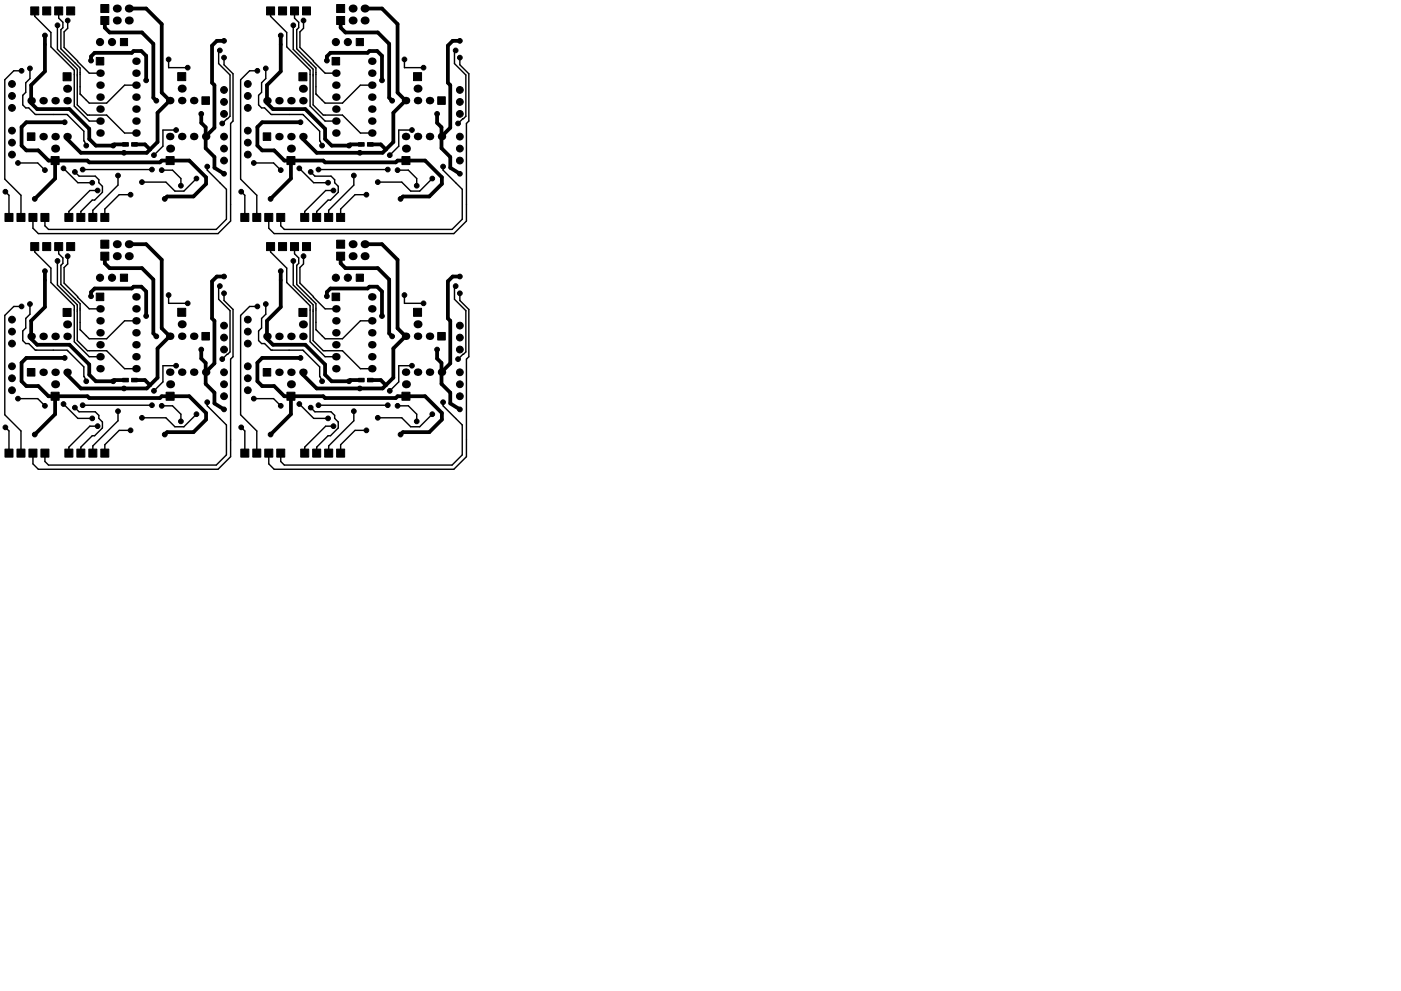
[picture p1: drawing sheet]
<svg xmlns="http://www.w3.org/2000/svg" width="297mm" height="210mm" viewBox="0 0 297 210" stroke-linecap="round" stroke-linejoin="round" font-family="sans-serif">
<g fill="#000" stroke="#000" stroke-width=".21">
<path d="M6.5 1.5h1.7v1.7h-1.7zM9.1 1.5h1.7v1.7h-1.7zM11.6 1.5h1.7v1.7h-1.7zM13.4 15.4h1.7v1.7h-1.7zM14.1 1.5h1.7v1.7h-1.7zM20.4 12.2h1.6v1.6h-1.6zM21.4 3.5h1.7v1.7h-1.7zM21.4 1h1.7v1.7h-1.7zM25.5 8.2h1.5v1.5h-1.5zM37.7 15.4h1.7v1.7h-1.7zM56.5 1.5h1.7v1.7h-1.7zM59.1 1.5h1.7v1.7h-1.7z"/>
<path d="M61.6 1.5h1.7v1.7h-1.7zM63.4 15.4h1.7v1.7h-1.7zM64.1 1.5h1.7v1.7h-1.7zM70.4 12.2h1.6v1.6h-1.6zM71.4 3.5h1.7v1.7h-1.7zM71.4 1h1.7v1.7h-1.7zM75.5 8.2h1.5v1.5h-1.5zM87.7 15.4h1.7v1.7h-1.7zM5.8 28.2h1.6v1.6h-1.6zM10.8 33.2h1.7v1.7h-1.7zM26 30.3h1.2v.7h-1.2zM27.9 30.3h1.2v.7h-1.2z"/>
<path d="M35.2 33.2h1.7v1.7h-1.7zM42.8 20.5h1.6v1.6h-1.6zM55.8 28.2h1.6v1.6h-1.6zM60.8 33.2h1.7v1.7h-1.7zM76 30.3h1.2v.7h-1.2zM77.9 30.3h1.2v.7h-1.2zM85.2 33.2h1.7v1.7h-1.7zM92.8 20.5h1.6v1.6h-1.6zM1.1 45.3h1.7v1.7h-1.7zM3.6 45.3h1.7v1.7h-1.7zM6.1 45.3h1.7v1.7h-1.7zM6.5 51.5h1.7v1.7h-1.7z"/>
<path d="M8.7 45.3h1.7v1.7h-1.7zM9.1 51.5h1.7v1.7h-1.7zM11.6 51.5h1.7v1.7h-1.7zM13.8 45.3h1.7v1.7h-1.7zM14.1 51.5h1.7v1.7h-1.7zM16.3 45.3h1.7v1.7h-1.7zM18.8 45.3h1.7v1.7h-1.7zM21.4 45.3h1.7v1.7h-1.7zM21.4 53.5h1.7v1.7h-1.7zM21.4 51h1.7v1.7h-1.7zM25.5 58.2h1.5v1.5h-1.5zM51.1 45.3h1.7v1.7h-1.7z"/>
<path d="M53.6 45.3h1.7v1.7h-1.7zM56.1 45.3h1.7v1.7h-1.7zM56.5 51.5h1.7v1.7h-1.7zM58.7 45.3h1.7v1.7h-1.7zM59.1 51.5h1.7v1.7h-1.7zM61.6 51.5h1.7v1.7h-1.7zM63.8 45.3h1.7v1.7h-1.7zM64.1 51.5h1.7v1.7h-1.7zM66.3 45.3h1.7v1.7h-1.7zM68.8 45.3h1.7v1.7h-1.7zM71.4 45.3h1.7v1.7h-1.7zM71.4 53.5h1.7v1.7h-1.7z"/>
<path d="M71.4 51h1.7v1.7h-1.7zM75.5 58.2h1.5v1.5h-1.5zM5.8 78.2h1.6v1.6h-1.6zM13.4 65.4h1.7v1.7h-1.7zM20.4 62.2h1.6v1.6h-1.6zM37.7 65.4h1.7v1.7h-1.7zM42.8 70.5h1.6v1.6h-1.6zM55.8 78.2h1.6v1.6h-1.6zM63.4 65.4h1.7v1.7h-1.7zM70.4 62.2h1.6v1.6h-1.6zM87.7 65.4h1.7v1.7h-1.7zM92.8 70.5h1.6v1.6h-1.6z"/>
<path d="M1.1 95.3h1.7v1.7h-1.7zM3.6 95.3h1.7v1.7h-1.7zM6.1 95.3h1.7v1.7h-1.7zM8.7 95.3h1.7v1.7h-1.7zM10.8 83.2h1.7v1.7h-1.7zM13.8 95.3h1.7v1.7h-1.7zM16.3 95.3h1.7v1.7h-1.7zM18.8 95.3h1.7v1.7h-1.7zM21.4 95.3h1.7v1.7h-1.7zM26 80.3h1.2v.7h-1.2zM27.9 80.3h1.2v.7h-1.2zM35.2 83.2h1.7v1.7h-1.7z"/>
<path d="M51.1 95.3h1.7v1.7h-1.7zM53.6 95.3h1.7v1.7h-1.7zM56.1 95.3h1.7v1.7h-1.7zM58.7 95.3h1.7v1.7h-1.7zM60.8 83.2h1.7v1.7h-1.7zM63.8 95.3h1.7v1.7h-1.7zM66.3 95.3h1.7v1.7h-1.7zM68.8 95.3h1.7v1.7h-1.7zM71.4 95.3h1.7v1.7h-1.7zM76 80.3h1.2v.7h-1.2zM77.9 80.3h1.2v.7h-1.2zM85.2 83.2h1.7v1.7h-1.7z"/>
<circle cx="2.5" cy="17.8" r=".72"/>
<circle cx="4.6" cy="15" r=".5"/>
<circle cx="6.3" cy="14.5" r=".5"/>
<circle cx="9.5" cy="7.5" r=".5"/>
<circle cx="12.2" cy="5.4" r=".5"/>
<circle cx="14.4" cy="4.4" r=".5"/>
<circle cx="19.3" cy="12.9" r=".5"/>
<circle cx="21.2" cy="8.9" r=".76"/>
<circle cx="23.7" cy="8.9" r=".76"/>
<circle cx="31" cy="17.1" r=".5"/>
<circle cx="35.8" cy="12.6" r=".5"/>
<circle cx="39.8" cy="14.4" r=".5"/>
<circle cx="46.6" cy="10.7" r=".5"/>
<circle cx="47.5" cy="19.1" r=".72"/>
<circle cx="47.5" cy="12.2" r=".5"/>
<circle cx="47.5" cy="8.7" r=".5"/>
<circle cx="52.5" cy="17.8" r=".72"/>
<circle cx="54.6" cy="15" r=".5"/>
<circle cx="56.4" cy="14.5" r=".5"/>
<circle cx="59.5" cy="7.5" r=".5"/>
<circle cx="62.2" cy="5.4" r=".5"/>
<circle cx="64.4" cy="4.4" r=".5"/>
<circle cx="69.3" cy="12.9" r=".5"/>
<circle cx="71.2" cy="8.9" r=".76"/>
<circle cx="73.7" cy="8.9" r=".76"/>
<circle cx="81" cy="17.1" r=".5"/>
<circle cx="85.8" cy="12.6" r=".5"/>
<circle cx="89.8" cy="14.4" r=".5"/>
<circle cx="96.6" cy="10.7" r=".5"/>
<circle cx="97.5" cy="19.1" r=".72"/>
<circle cx="97.5" cy="12.2" r=".5"/>
<circle cx="97.5" cy="8.7" r=".5"/>
<circle cx="2.5" cy="32.8" r=".72"/>
<circle cx="2.5" cy="27.7" r=".72"/>
<circle cx="2.5" cy="22.9" r=".72"/>
<circle cx="2.5" cy="30.3" r=".72"/>
<circle cx="2.5" cy="20.4" r=".72"/>
<circle cx="3.8" cy="34.6" r=".5"/>
<circle cx="9.5" cy="36.1" r=".5"/>
<circle cx="13.5" cy="35.7" r=".5"/>
<circle cx="13.7" cy="25.9" r=".5"/>
<circle cx="15.9" cy="36.5" r=".5"/>
<circle cx="17.5" cy="36" r=".5"/>
<circle cx="18.3" cy="30.9" r=".5"/>
<circle cx="19.6" cy="38.8" r=".5"/>
<circle cx="24" cy="30.9" r=".5"/>
<circle cx="25" cy="37.2" r=".5"/>
<circle cx="26.3" cy="32.4" r=".5"/>
<circle cx="30.1" cy="38.6" r=".5"/>
<circle cx="32.2" cy="36" r=".5"/>
<circle cx="32.6" cy="32.9" r=".5"/>
<circle cx="33.1" cy="21.4" r=".5"/>
<circle cx="34.3" cy="36.1" r=".5"/>
<circle cx="37.3" cy="27.6" r=".5"/>
<circle cx="38.4" cy="39.4" r=".5"/>
<circle cx="41.7" cy="37.9" r=".5"/>
<circle cx="42.7" cy="24.2" r=".5"/>
<circle cx="43.9" cy="35.3" r=".5"/>
<circle cx="47.1" cy="26.2" r=".5"/>
<circle cx="47.5" cy="21.6" r=".72"/>
<circle cx="47.5" cy="31.5" r=".72"/>
<circle cx="47.5" cy="34.1" r=".72"/>
<circle cx="47.5" cy="29" r=".72"/>
<circle cx="47.5" cy="24.2" r=".72"/>
<circle cx="47.5" cy="36.9" r=".5"/>
<circle cx="52.5" cy="30.3" r=".72"/>
<circle cx="52.5" cy="27.7" r=".72"/>
<circle cx="52.5" cy="22.9" r=".72"/>
<circle cx="52.5" cy="32.8" r=".72"/>
<circle cx="52.5" cy="20.4" r=".72"/>
<circle cx="53.8" cy="34.6" r=".5"/>
<circle cx="59.5" cy="36.1" r=".5"/>
<circle cx="63.5" cy="35.7" r=".5"/>
<circle cx="63.7" cy="25.9" r=".5"/>
<circle cx="65.9" cy="36.5" r=".5"/>
<circle cx="67.5" cy="36" r=".5"/>
<circle cx="68.3" cy="30.9" r=".5"/>
<circle cx="69.6" cy="38.8" r=".5"/>
<circle cx="74" cy="30.9" r=".5"/>
<circle cx="75" cy="37.2" r=".5"/>
<circle cx="76.3" cy="32.4" r=".5"/>
<circle cx="80.1" cy="38.6" r=".5"/>
<circle cx="82.2" cy="36" r=".5"/>
<circle cx="82.6" cy="32.9" r=".5"/>
<circle cx="83.1" cy="21.4" r=".5"/>
<circle cx="84.3" cy="36.1" r=".5"/>
<circle cx="87.3" cy="27.6" r=".5"/>
<circle cx="88.4" cy="39.4" r=".5"/>
<circle cx="91.7" cy="37.9" r=".5"/>
<circle cx="92.7" cy="24.2" r=".5"/>
<circle cx="93.9" cy="35.3" r=".5"/>
<circle cx="97.1" cy="26.2" r=".5"/>
<circle cx="97.5" cy="29" r=".72"/>
<circle cx="97.5" cy="34.1" r=".72"/>
<circle cx="97.5" cy="31.5" r=".72"/>
<circle cx="97.5" cy="24.2" r=".72"/>
<circle cx="97.5" cy="21.6" r=".72"/>
<circle cx="97.5" cy="36.9" r=".5"/>
<circle cx="1.1" cy="40.7" r=".5"/>
<circle cx="7.4" cy="42.2" r=".5"/>
<circle cx="9.5" cy="57.5" r=".5"/>
<circle cx="12.2" cy="55.4" r=".5"/>
<circle cx="14.4" cy="54.4" r=".5"/>
<circle cx="20.7" cy="40.4" r=".5"/>
<circle cx="21.2" cy="58.9" r=".76"/>
<circle cx="23.7" cy="58.9" r=".76"/>
<circle cx="27.7" cy="41.3" r=".5"/>
<circle cx="34.9" cy="42.2" r=".5"/>
<circle cx="47.5" cy="58.7" r=".5"/>
<circle cx="51.1" cy="40.7" r=".5"/>
<circle cx="57.4" cy="42.2" r=".5"/>
<circle cx="59.5" cy="57.5" r=".5"/>
<circle cx="62.2" cy="55.4" r=".5"/>
<circle cx="64.4" cy="54.4" r=".5"/>
<circle cx="70.7" cy="40.4" r=".5"/>
<circle cx="71.2" cy="58.9" r=".76"/>
<circle cx="73.7" cy="58.9" r=".76"/>
<circle cx="77.7" cy="41.3" r=".5"/>
<circle cx="84.9" cy="42.2" r=".5"/>
<circle cx="97.5" cy="58.7" r=".5"/>
<circle cx="2.5" cy="77.7" r=".72"/>
<circle cx="2.5" cy="72.9" r=".72"/>
<circle cx="2.5" cy="70.4" r=".72"/>
<circle cx="2.5" cy="67.8" r=".72"/>
<circle cx="4.6" cy="65" r=".5"/>
<circle cx="6.4" cy="64.5" r=".5"/>
<circle cx="13.7" cy="75.9" r=".5"/>
<circle cx="19.3" cy="62.9" r=".5"/>
<circle cx="31" cy="67.1" r=".5"/>
<circle cx="33.1" cy="71.4" r=".5"/>
<circle cx="35.8" cy="62.6" r=".5"/>
<circle cx="37.3" cy="77.6" r=".5"/>
<circle cx="39.8" cy="64.4" r=".5"/>
<circle cx="42.7" cy="74.2" r=".5"/>
<circle cx="46.6" cy="60.7" r=".5"/>
<circle cx="47.1" cy="76.2" r=".5"/>
<circle cx="47.5" cy="71.6" r=".72"/>
<circle cx="47.5" cy="79" r=".72"/>
<circle cx="47.5" cy="74.2" r=".72"/>
<circle cx="47.5" cy="69.1" r=".72"/>
<circle cx="47.5" cy="62.2" r=".5"/>
<circle cx="52.5" cy="72.9" r=".72"/>
<circle cx="52.5" cy="77.7" r=".72"/>
<circle cx="52.5" cy="70.4" r=".72"/>
<circle cx="52.5" cy="67.8" r=".72"/>
<circle cx="54.6" cy="65" r=".5"/>
<circle cx="56.4" cy="64.5" r=".5"/>
<circle cx="63.7" cy="75.9" r=".5"/>
<circle cx="69.3" cy="62.9" r=".5"/>
<circle cx="81" cy="67.1" r=".5"/>
<circle cx="83.1" cy="71.4" r=".5"/>
<circle cx="85.7" cy="62.6" r=".5"/>
<circle cx="87.3" cy="77.6" r=".5"/>
<circle cx="89.8" cy="64.4" r=".5"/>
<circle cx="92.7" cy="74.2" r=".5"/>
<circle cx="96.6" cy="60.7" r=".5"/>
<circle cx="97.1" cy="76.2" r=".5"/>
<circle cx="97.5" cy="79" r=".72"/>
<circle cx="97.5" cy="74.2" r=".72"/>
<circle cx="97.5" cy="69.1" r=".72"/>
<circle cx="97.5" cy="71.6" r=".72"/>
<circle cx="97.5" cy="62.2" r=".5"/>
<circle cx="1.1" cy="90.7" r=".5"/>
<circle cx="2.5" cy="82.8" r=".72"/>
<circle cx="2.5" cy="80.3" r=".72"/>
<circle cx="3.8" cy="84.6" r=".5"/>
<circle cx="7.4" cy="92.2" r=".5"/>
<circle cx="9.5" cy="86.1" r=".5"/>
<circle cx="13.5" cy="85.7" r=".5"/>
<circle cx="15.9" cy="86.5" r=".5"/>
<circle cx="17.5" cy="86" r=".5"/>
<circle cx="18.3" cy="80.9" r=".5"/>
<circle cx="19.6" cy="88.8" r=".5"/>
<circle cx="20.7" cy="90.4" r=".5"/>
<circle cx="24" cy="80.9" r=".5"/>
<circle cx="25" cy="87.2" r=".5"/>
<circle cx="26.3" cy="82.4" r=".5"/>
<circle cx="27.7" cy="91.3" r=".5"/>
<circle cx="30.1" cy="88.6" r=".5"/>
<circle cx="32.2" cy="86" r=".5"/>
<circle cx="32.6" cy="82.9" r=".5"/>
<circle cx="34.3" cy="86.1" r=".5"/>
<circle cx="34.9" cy="92.2" r=".5"/>
<circle cx="38.4" cy="89.4" r=".5"/>
<circle cx="41.7" cy="87.9" r=".5"/>
<circle cx="43.9" cy="85.3" r=".5"/>
<circle cx="47.5" cy="81.5" r=".72"/>
<circle cx="47.5" cy="84.1" r=".72"/>
<circle cx="47.5" cy="86.9" r=".5"/>
<circle cx="51.1" cy="90.7" r=".5"/>
<circle cx="52.5" cy="82.8" r=".72"/>
<circle cx="52.5" cy="80.3" r=".72"/>
<circle cx="53.8" cy="84.6" r=".5"/>
<circle cx="57.4" cy="92.2" r=".5"/>
<circle cx="59.5" cy="86.1" r=".5"/>
<circle cx="63.5" cy="85.7" r=".5"/>
<circle cx="65.9" cy="86.5" r=".5"/>
<circle cx="67.5" cy="86" r=".5"/>
<circle cx="68.3" cy="80.9" r=".5"/>
<circle cx="69.6" cy="88.8" r=".5"/>
<circle cx="70.7" cy="90.4" r=".5"/>
<circle cx="74" cy="80.9" r=".5"/>
<circle cx="75" cy="87.2" r=".5"/>
<circle cx="76.3" cy="82.4" r=".5"/>
<circle cx="77.7" cy="91.3" r=".5"/>
<circle cx="80.1" cy="88.6" r=".5"/>
<circle cx="82.2" cy="86" r=".5"/>
<circle cx="82.6" cy="82.9" r=".5"/>
<circle cx="84.3" cy="86.1" r=".5"/>
<circle cx="84.9" cy="92.2" r=".5"/>
<circle cx="88.4" cy="89.4" r=".5"/>
<circle cx="91.7" cy="87.9" r=".5"/>
<circle cx="93.9" cy="85.3" r=".5"/>
<circle cx="97.5" cy="84.1" r=".72"/>
<circle cx="97.5" cy="81.5" r=".72"/>
<circle cx="97.5" cy="86.9" r=".5"/>
</g>
<g fill="#000">
<circle cx="14.2" cy="18.8" r=".85"/>
<circle cx="21.2" cy="15.5" r=".8"/>
<circle cx="21.2" cy="18.1" r=".8"/>
<circle cx="24.8" cy="1.8" r=".85"/>
<circle cx="24.8" cy="4.4" r=".85"/>
<circle cx="27.3" cy="1.8" r=".85"/>
<circle cx="27.3" cy="4.4" r=".85"/>
<circle cx="28.8" cy="13" r=".8"/>
<circle cx="28.8" cy="15.5" r=".8"/>
<circle cx="28.8" cy="18.1" r=".8"/>
<circle cx="38.5" cy="18.8" r=".85"/>
<circle cx="64.2" cy="18.8" r=".85"/>
<circle cx="71.2" cy="18.1" r=".8"/>
<circle cx="71.2" cy="15.5" r=".8"/>
<circle cx="74.8" cy="4.4" r=".85"/>
<circle cx="74.8" cy="1.8" r=".85"/>
<circle cx="77.3" cy="4.4" r=".85"/>
<circle cx="77.3" cy="1.8" r=".85"/>
<circle cx="78.8" cy="15.5" r=".8"/>
<circle cx="78.8" cy="18.1" r=".8"/>
<circle cx="78.8" cy="13" r=".8"/>
<circle cx="88.5" cy="18.8" r=".85"/>
<circle cx="6.6" cy="21.4" r=".8"/>
<circle cx="9.1" cy="29" r=".8"/>
<circle cx="9.1" cy="21.4" r=".8"/>
<circle cx="11.7" cy="31.5" r=".85"/>
<circle cx="11.7" cy="21.4" r=".8"/>
<circle cx="11.7" cy="29" r=".8"/>
<circle cx="14.2" cy="29" r=".8"/>
<circle cx="14.2" cy="21.4" r=".8"/>
<circle cx="21.2" cy="25.7" r=".8"/>
<circle cx="21.2" cy="28.2" r=".8"/>
<circle cx="21.2" cy="20.6" r=".8"/>
<circle cx="21.2" cy="23.1" r=".8"/>
<circle cx="28.8" cy="28.2" r=".8"/>
<circle cx="28.8" cy="20.6" r=".8"/>
<circle cx="28.8" cy="25.7" r=".8"/>
<circle cx="28.8" cy="23.1" r=".8"/>
<circle cx="36" cy="29" r=".8"/>
<circle cx="36" cy="21.3" r=".8"/>
<circle cx="36.1" cy="31.5" r=".85"/>
<circle cx="38.5" cy="29" r=".8"/>
<circle cx="38.5" cy="21.3" r=".8"/>
<circle cx="41.1" cy="21.3" r=".8"/>
<circle cx="41.1" cy="29" r=".8"/>
<circle cx="43.6" cy="29" r=".8"/>
<circle cx="56.6" cy="21.4" r=".8"/>
<circle cx="59.1" cy="29" r=".8"/>
<circle cx="59.1" cy="21.4" r=".8"/>
<circle cx="61.7" cy="29" r=".8"/>
<circle cx="61.7" cy="21.4" r=".8"/>
<circle cx="61.7" cy="31.5" r=".85"/>
<circle cx="64.2" cy="21.4" r=".8"/>
<circle cx="64.2" cy="29" r=".8"/>
<circle cx="71.2" cy="23.1" r=".8"/>
<circle cx="71.2" cy="25.7" r=".8"/>
<circle cx="71.2" cy="28.2" r=".8"/>
<circle cx="71.2" cy="20.6" r=".8"/>
<circle cx="78.8" cy="28.2" r=".8"/>
<circle cx="78.8" cy="25.7" r=".8"/>
<circle cx="78.8" cy="23.1" r=".8"/>
<circle cx="78.8" cy="20.6" r=".8"/>
<circle cx="86" cy="29" r=".8"/>
<circle cx="86" cy="21.3" r=".8"/>
<circle cx="86.1" cy="31.5" r=".85"/>
<circle cx="88.5" cy="21.3" r=".8"/>
<circle cx="88.5" cy="29" r=".8"/>
<circle cx="91.1" cy="29" r=".8"/>
<circle cx="91.1" cy="21.3" r=".8"/>
<circle cx="93.6" cy="29" r=".8"/>
<circle cx="24.8" cy="54.4" r=".85"/>
<circle cx="24.8" cy="51.8" r=".85"/>
<circle cx="27.3" cy="54.4" r=".85"/>
<circle cx="27.3" cy="51.8" r=".85"/>
<circle cx="74.8" cy="54.4" r=".85"/>
<circle cx="74.8" cy="51.8" r=".85"/>
<circle cx="77.3" cy="54.4" r=".85"/>
<circle cx="77.3" cy="51.8" r=".85"/>
<circle cx="6.6" cy="71.4" r=".8"/>
<circle cx="9.1" cy="71.4" r=".8"/>
<circle cx="9.1" cy="79" r=".8"/>
<circle cx="11.7" cy="71.4" r=".8"/>
<circle cx="11.7" cy="79" r=".8"/>
<circle cx="14.2" cy="68.8" r=".85"/>
<circle cx="14.2" cy="71.4" r=".8"/>
<circle cx="14.2" cy="79" r=".8"/>
<circle cx="21.2" cy="70.6" r=".8"/>
<circle cx="21.2" cy="73.1" r=".8"/>
<circle cx="21.2" cy="75.7" r=".8"/>
<circle cx="21.2" cy="65.5" r=".8"/>
<circle cx="21.2" cy="68.1" r=".8"/>
<circle cx="21.2" cy="78.2" r=".8"/>
<circle cx="28.8" cy="75.7" r=".8"/>
<circle cx="28.8" cy="73.1" r=".8"/>
<circle cx="28.8" cy="68.1" r=".8"/>
<circle cx="28.8" cy="65.5" r=".8"/>
<circle cx="28.8" cy="63" r=".8"/>
<circle cx="28.8" cy="70.6" r=".8"/>
<circle cx="28.8" cy="78.2" r=".8"/>
<circle cx="36" cy="79" r=".8"/>
<circle cx="36" cy="71.3" r=".8"/>
<circle cx="38.5" cy="79" r=".8"/>
<circle cx="38.5" cy="68.8" r=".85"/>
<circle cx="38.5" cy="71.3" r=".8"/>
<circle cx="41.1" cy="79" r=".8"/>
<circle cx="41.1" cy="71.3" r=".8"/>
<circle cx="43.6" cy="79" r=".8"/>
<circle cx="56.6" cy="71.4" r=".8"/>
<circle cx="59.1" cy="71.4" r=".8"/>
<circle cx="59.1" cy="79" r=".8"/>
<circle cx="61.7" cy="79" r=".8"/>
<circle cx="61.7" cy="71.4" r=".8"/>
<circle cx="64.2" cy="68.8" r=".85"/>
<circle cx="64.2" cy="71.4" r=".8"/>
<circle cx="64.2" cy="79" r=".8"/>
<circle cx="71.2" cy="70.6" r=".8"/>
<circle cx="71.2" cy="75.7" r=".8"/>
<circle cx="71.2" cy="65.5" r=".8"/>
<circle cx="71.2" cy="68.1" r=".8"/>
<circle cx="71.2" cy="78.2" r=".8"/>
<circle cx="71.2" cy="73.1" r=".8"/>
<circle cx="78.8" cy="75.7" r=".8"/>
<circle cx="78.8" cy="78.2" r=".8"/>
<circle cx="78.8" cy="73.1" r=".8"/>
<circle cx="78.8" cy="70.6" r=".8"/>
<circle cx="78.8" cy="68.1" r=".8"/>
<circle cx="78.8" cy="65.5" r=".8"/>
<circle cx="78.8" cy="63" r=".8"/>
<circle cx="86" cy="79" r=".8"/>
<circle cx="86" cy="71.3" r=".8"/>
<circle cx="88.5" cy="79" r=".8"/>
<circle cx="88.5" cy="68.8" r=".85"/>
<circle cx="88.5" cy="71.3" r=".8"/>
<circle cx="91.1" cy="71.3" r=".8"/>
<circle cx="91.1" cy="79" r=".8"/>
<circle cx="93.6" cy="79" r=".8"/>
<circle cx="11.7" cy="81.5" r=".85"/>
<circle cx="36.1" cy="81.5" r=".85"/>
<circle cx="61.7" cy="81.5" r=".85"/>
<circle cx="86.1" cy="81.5" r=".85"/>
</g>
<g fill="none" stroke="#000" stroke-width=".8">
<path d="M9.5 7.5v7.6l-2.9 3v3.8l1.3 1.2h6.8l4.2 4.2v2.2l1.4 1.4h3.7l.3-.3h2.3M19.3 12.9v-.9l.8-.8h7.8l.4-.4h1.7l1 1v5.3M22.2 4.4v1.5l1 1h6.9l2.4 2.4v11.4l.6 .7M27.3 1.8h3.7l3.3 3.3v14.5l1.7 1.7-2.6 2.6v6.2l-2.3 2.3h-14l-2.9-2.9v-.5M47.5 8.7h-1.5l-1 1v7.9l.5 .5v9l-1.9 1.9M59.5 7.5v7.6l-2.9 3v3.8l1.3 1.2h6.8l4.2 4.2v2.2l1.4 1.4h3.7l.3-.3h2.3M69.3 12.9v-.9l.8-.8h7.8l.4-.4h1.7l1 1v5.3M72.2 4.4v1.5l1 1h6.9l2.4 2.4v11.4l.6 .7M77.3 1.8h3.7l3.3 3.3v14.5l1.7 1.7-2.6 2.6v6.2l-2.3 2.3h-14l-2.9-2.9v-.5M97.5 8.7h-1.5l-1 1v7.9l.5 .5v9l-1.9 1.9M11.7 34.1v3.8l-4.3 4.3M13.7 25.9h-8.1l-1 1.1v3.9l1 1h2.5l2.2 2.2h8.2l.4 .3h15l.4-.3h5.8l3.6 3.5v1.4l-2.7 2.7h-5.6l-.5 .5"/>
<path d="M28.5 30.6h2.2l1.1 1.1M42.7 24.2v1.9l.9 .9v4.4l1.9 1.9v2.3l2 1.3M61.7 34.1v3.8l-4.3 4.3M63.7 25.9h-8.1l-1 1.1v3.9l1 1h2.5l2.2 2.2h8.2l.4 .3h15l.4-.3h5.8l3.6 3.5v1.4l-2.7 2.7h-5.6l-.5 .5M78.5 30.6h2.2l1.1 1.1M92.7 24.2v1.9l.9 .9v4.4l1.9 1.9v2.3l2 1.3M9.5 57.5v7.6l-2.9 3v3.8l1.3 1.2h6.8l4.2 4.2v2.2l1.4 1.4h3.7l.3-.3h2.3M22.2 54.4v1.5l1 1h6.9l2.4 2.4v11.4l.6 .7M27.3 51.8h3.7l3.3 3.3v14.5l1.7 1.7-2.6 2.6v6.2l-2.3 2.3h-14l-2.9-2.9v-.5M47.5 58.7h-1.5l-1 1v7.9l.5 .5v9l-1.9 1.9M59.5 57.5v7.6l-2.9 3v3.8l1.3 1.2h6.8l4.2 4.2v2.2l1.4 1.4h3.7l.3-.3h2.3M72.2 54.4v1.5l1 1h6.9l2.4 2.4v11.4l.6 .7"/>
<path d="M77.3 51.8h3.7l3.3 3.3v14.5l1.7 1.7-2.6 2.6v6.2l-2.3 2.3h-14l-2.9-2.9v-.5M97.5 58.7h-1.5l-1 1v7.9l.5 .5v9l-1.9 1.9M13.7 75.9h-8.1l-1 1.1v3.9l1 1h2.5l2.2 2.2h8.2l.4 .3h15l.4-.3h5.8l3.6 3.5v1.4l-2.7 2.7h-5.6l-.5 .5M19.3 62.9v-.9l.8-.8h7.8l.4-.4h1.7l1 1v5.3M42.7 74.2v1.9l.9 .9v4.4l1.9 1.9v2.3l2 1.3M63.7 75.9h-8.1l-1 1.1v3.9l1 1h2.5l2.2 2.2h8.2l.4 .3h15l.4-.3h5.8l3.6 3.5v1.4l-2.7 2.7h-5.6l-.5 .5M69.3 62.9v-.9l.8-.8h7.8l.4-.4h1.7l1 1v5.3M92.7 74.2v1.9l.9 .9v4.4l1.9 1.9v2.3l2 1.3M11.7 84.1v3.8l-4.3 4.3M28.5 80.6h2.2l1.1 1.1M61.7 84.1v3.8l-4.3 4.3M78.5 80.6h2.2l1.1 1.1"/>
</g>
<g fill="none" stroke="#000" stroke-width=".3">
<path d="M4.6 15h-1.7l-1.9 1.9v21.1l3.4 3.4v4.7M6.3 14.5v2.2l-.8 .9v2l-.7 .6v2.1l.7 .6h.6l1.4 1.4h6.7l3.6 3.5v2.1l.5 1M7.4 2.3v1.2l3.4 3.4v3l4.9 5v7.6l3.2 3.2h2.3M12.2 5.4v5.1l4.2 4.2v7.6l2.1 2.1h4.1l3.8 3.8h2.4M12.4 2.3v1.5l.9 .9v1.2l-.4 .4v4.1l4.1 4v5.5l1.9 2h3.7l3.8-3.8h2.4M14.4 4.4v1.6l-.8 .8v3.3l5.3 5.4h2.3M35.7 12.6v1.8h4.1M46.6 10.7l-.2 .3v2.5l2.4 2.4v8.8l-1.7 1.5M47.5 12.2v1.5l1.9 2v10l-.5 .5v20.7l-2.7 2.7h-38.1l-1.1-1.2v-2.3M54.6 15h-1.7l-1.9 1.9v21.1l3.4 3.4v4.7M56.3 14.5v2.2l-.8 .9v2l-.7 .6v2.1l.7 .6h.6l1.4 1.4h6.7l3.6 3.5v2.1l.5 1M57.4 2.3v1.2l3.4 3.4v3l4.9 5v7.6l3.2 3.2h2.3"/>
<path d="M62.2 5.4v5.1l4.2 4.2v7.6l2.1 2.1h4.1l3.8 3.8h2.4M62.4 2.3v1.5l.9 .9v1.2l-.4 .4v4.1l4.1 4v5.5l1.9 2h3.7l3.8-3.8h2.4M64.4 4.4v1.6l-.8 .8v3.3l5.3 5.4h2.3M85.7 12.6v1.8h4.1M96.6 10.7l-.2 .3v2.5l2.4 2.4v8.8l-1.7 1.5M97.5 12.2v1.5l1.9 2v10l-.5 .5v20.7l-2.7 2.7h-38.1l-1.1-1.2v-2.3M3.8 34.6h4.2l1.5 1.5M13.5 35.7l3 3.1h3.1M15.9 36.5l.9 .9h3.4l.8 .7v.7l.7 .7v1.3l-1.6 1.7h-.5l-2.5 2.4v1.2M17.5 36h14.7M18.3 30.9h.1M25 37.2v2.1l-5.3 5.3v1.5"/>
<path d="M34.3 36.1h2.3l1.8 1.8v1.5M37.3 27.6h-2.8v3.4l-1.9 1.9M41.7 37.9l-2.7 2.6h-1.9l-1.9-1.9h-5.1M43.9 35.3v.8l4.1 4.1v6.3l-2.2 2.2h-35.5l-.8-.8v-1.8M53.8 34.6h4.2l1.5 1.5M63.5 35.7l3 3.1h3.1M65.9 36.5l.9 .9h3.4l.8 .7v.7l.7 .7v1.3l-1.6 1.7h-.5l-2.5 2.4v1.2M67.5 36h14.7M68.3 30.9h.1M75 37.2v2.1l-5.3 5.3v1.5M84.3 36.1h2.3l1.8 1.8v1.5M87.3 27.6h-2.8v3.4l-1.9 1.9"/>
<path d="M91.7 37.9l-2.7 2.6h-1.9l-1.9-1.9h-5.1M93.9 35.3v.8l4.1 4.1v6.3l-2.2 2.2h-35.5l-.8-.8v-1.8M1.1 40.7l.8 .7v4.7M7.4 52.3v1.2l3.4 3.4v3l4.9 5v7.6l3.2 3.2h2.3M12.2 55.4v5.1l4.2 4.2v7.6l2.1 2.1h4.1l3.8 3.8h2.4M12.2 55.4h.1M12.4 52.3v1.5l.9 .9v1.2l-.4 .4v4.1l4.1 4v5.5l1.9 2h3.7l3.8-3.8h2.4M14.4 54.4v1.6l-.8 .8v3.3l5.3 5.4h2.3M20.7 40.4h-1.7l-4.4 4.5v1.2M27.7 41.3h-2.4l-3.1 3.1v1.7M51.1 40.7l.8 .7v4.7M57.4 52.3v1.2l3.4 3.4v3l4.9 5v7.6l3.2 3.2h2.3"/>
<path d="M62.2 55.4v5.1l4.2 4.2v7.6l2.1 2.1h4.1l3.8 3.8h2.4M62.2 55.4h.1M62.4 52.3v1.5l.9 .9v1.2l-.4 .4v4.1l4.1 4v5.5l1.9 2h3.7l3.8-3.8h2.4M64.4 54.4v1.6l-.8 .8v3.3l5.3 5.4h2.3M70.7 40.4h-1.7l-4.4 4.5v1.2M77.7 41.3h-2.4l-3.1 3.1v1.7M4.6 65h-1.7l-1.9 1.9v21.1l3.4 3.4v4.7M6.3 64.5v2.2l-.8 .9v2l-.7 .6v2.1l.7 .6h.6l1.4 1.4h6.7l3.6 3.5v2.1l.5 1M35.7 62.6v1.8h4.1M37.3 77.6h-2.8v3.4l-1.9 1.9M46.6 60.7l-.2 .3v2.5l2.4 2.4v8.8l-1.7 1.5M47.5 62.2v1.5l1.9 2v10l-.5 .5v20.7l-2.7 2.7h-38.1l-1.1-1.2v-2.3"/>
<path d="M54.6 65h-1.7l-1.9 1.9v21.1l3.4 3.4v4.7M56.3 64.5v2.2l-.8 .9v2l-.7 .6v2.1l.7 .6h.6l1.4 1.4h6.7l3.6 3.5v2.1l.5 1M85.7 62.6v1.8h4.1M87.3 77.6h-2.8v3.4l-1.9 1.9M96.6 60.7l-.2 .3v2.5l2.4 2.4v8.8l-1.7 1.5M97.5 62.2v1.5l1.9 2v10l-.5 .5v20.7l-2.7 2.7h-38.1l-1.1-1.2v-2.3M1.1 90.7l.8 .7v4.7M3.8 84.6h4.2l1.5 1.5M13.5 85.7l3 3.1h3.1M15.9 86.5l.9 .9h3.4l.8 .7v.7l.7 .7v1.3l-1.6 1.7h-.5l-2.5 2.4v1.2M17.5 86h14.7M18.3 80.9h.1"/>
<path d="M20.7 90.4h-1.7l-4.4 4.5v1.2M25 87.2v2.1l-5.3 5.3v1.5M27.7 91.3h-2.4l-3.1 3.1v1.7M34.3 86.1h2.3l1.8 1.8v1.5M41.7 87.9l-2.7 2.6h-1.9l-1.9-1.9h-5.1M43.9 85.3v.8l4.1 4.1v6.3l-2.2 2.2h-35.5l-.8-.8v-1.8M51.1 90.7l.8 .7v4.7M53.8 84.6h4.2l1.5 1.5M63.5 85.7l3 3.1h3.1M65.9 86.5l.9 .9h3.4l.8 .7v.7l.7 .7v1.3l-1.6 1.7h-.5l-2.5 2.4v1.2M67.5 86h14.7M68.3 80.9h.1"/>
<path d="M70.7 90.4h-1.7l-4.4 4.5v1.2M75 87.2v2.1l-5.3 5.3v1.5M77.7 91.3h-2.4l-3.1 3.1v1.7M84.3 86.1h2.3l1.8 1.8v1.5M91.7 87.9l-2.7 2.6h-1.9l-1.9-1.9h-5.1M93.9 85.3v.8l4.1 4.1v6.3l-2.2 2.2h-35.5l-.8-.8v-1.8"/>
</g>
</svg>
